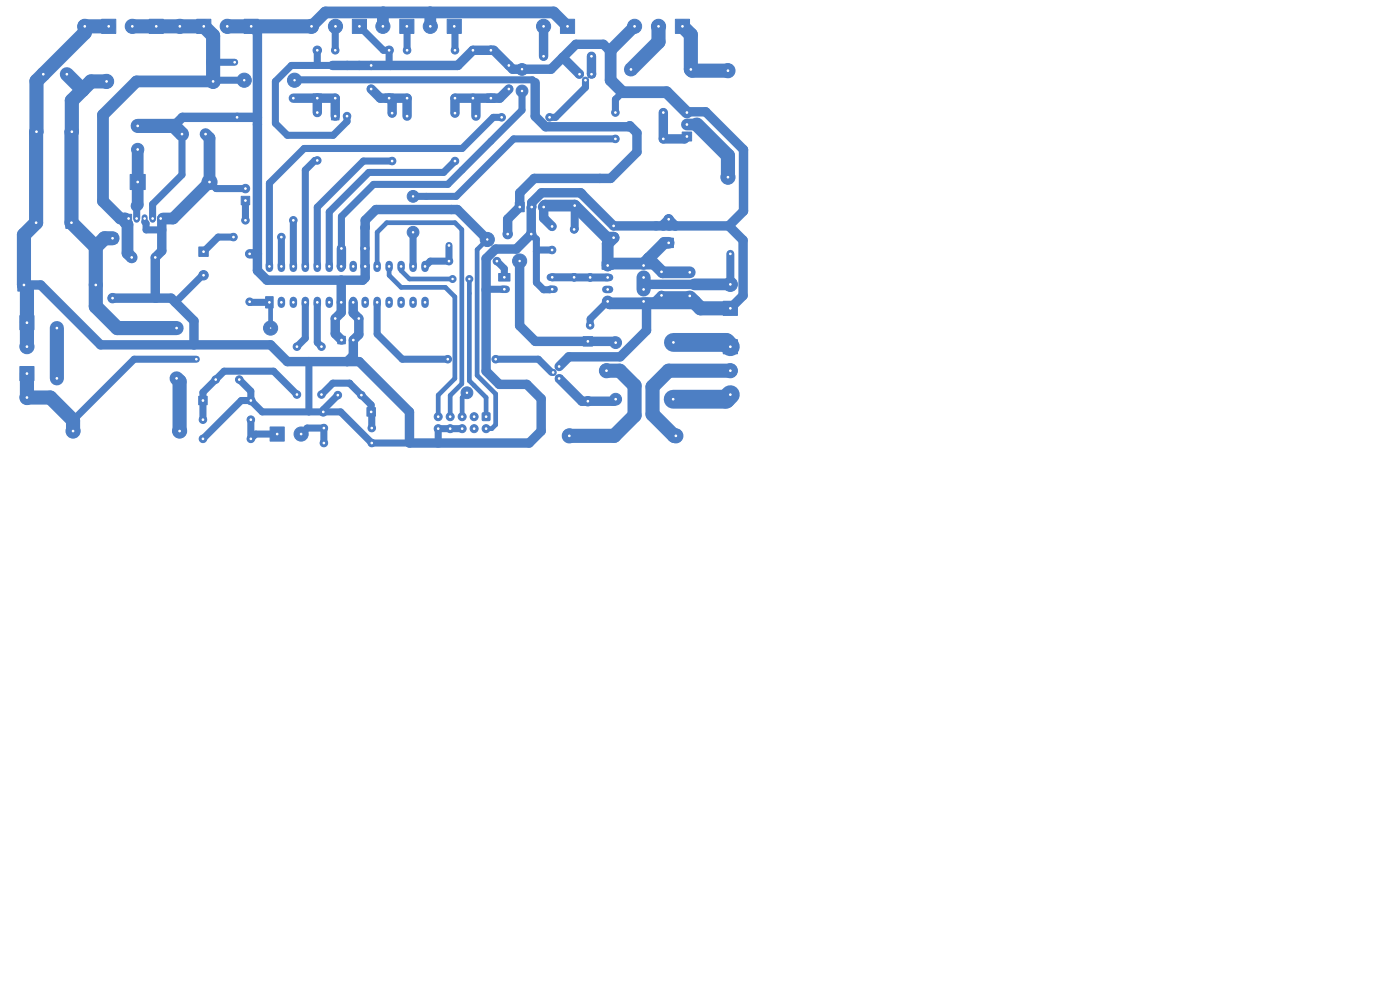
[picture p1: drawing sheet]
<svg xmlns="http://www.w3.org/2000/svg" width="297mm" height="210mm" viewBox="0 0 297 210" stroke-linecap="round" stroke-linejoin="round" font-family="sans-serif">
<g fill="#4d7fc4" stroke="#4d7fc4" stroke-width=".21">
<path d="M3.8 59.2h2.6v2.6h-2.6z"/>
<path d="M49.4 12.8h.8v.8h-.8z"/>
<path d="M49.9 24.5h.8v.8h-.8z"/>
<path d="M42.2 52.4h2v2h-2z"/>
<path d="M123.7 71.4h2v2h-2z"/>
<path d="M37.6 27.4h2v2h-2z"/>
<path d="M51.2 41.6h1.8v1.8h-1.8z"/>
<path d="M143.3 4.1h3v3h-3z"/>
<path d="M66.4 19.9h1.8v1.8h-1.8z"/>
<path d="M129.4 49.6h1.6v1.6h-1.6z"/>
<path d="M81.7 19.9h1.7v1.8h-1.7z"/>
<path d="M105.8 58h2.4v1.6h-2.4z"/>
<path d="M100.5 24.2h.9v.9h-.9z"/>
<path d="M14 46h2.4v2.4h-2.4z"/>
<path d="M153.4 72.1h3v3h-3z"/>
<path d="M14 26.7h2.4v2.4h-2.4z"/>
<path d="M4.2 67h3v3h-3z"/>
<path d="M118 79.6h1.3v1.3h-1.3z"/>
<path d="M140.9 50.5h2v2h-2z"/>
<path d="M109.3 42.9h1.9v2h-1.9z"/>
<path d="M118.9 4.1h3v3h-3z"/>
<path d="M144.7 28h2v1.9h-2z"/>
<path d="M22.9 49.5h2v2h-2z"/>
<path d="M153.4 63.9h3v3h-3z"/>
<path d="M26.6 45.5h1.3v1.8h-1.3z"/>
<path d="M77.8 86.5h1.8v1.8h-1.8z"/>
<path d="M132.9 13.7h2v2h-2z"/>
<path d="M103.2 19.9h1.8v1.8h-1.8z"/>
<path d="M4.2 77.7h3v3h-3z"/>
<path d="M145.5 57h1.6v1.6h-1.6z"/>
<path d="M121.5 43.2h.8v.8h-.8z"/>
<path d="M84.8 4.1h3v3h-3z"/>
<path d="M102.3 87.6h1.6v1.6h-1.6z"/>
<path d="M56.3 62.9h1.7v2.4h-1.7z"/>
<path d="M71.7 71.3h1.6v1.6h-1.6z"/>
<path d="M70.3 23.8h1.6v1.6h-1.6z"/>
<path d="M41.2 75.8h.9v.8h-.9z"/>
<path d="M127.7 55.5h2.4v1.6h-2.4z"/>
<path d="M27.6 37h3.2v3.2h-3.2z"/>
<path d="M94.9 4.1h3v3h-3z"/>
<path d="M74.8 4.1h3v3h-3z"/>
<path d="M27.1 53.8h1.6v1.6h-1.6z"/>
<path d="M61.8 20.4h.9v.9h-.9z"/>
<path d="M41.7 4.1h3v3h-3z"/>
<path d="M154.5 53.4h.9v.9h-.9z"/>
<path d="M21.6 4.1h3v3h-3z"/>
<path d="M31.6 4.1h3v3h-3z"/>
<path d="M94.8 51.6h.9v.9h-.9z"/>
<path d="M42.2 84.1h1.8v1.8h-1.8z"/>
<path d="M85.9 24.2h.9v.9h-.9z"/>
<path d="M124.8 15.1h1.3v1.3h-1.3z"/>
<path d="M57.3 90.6h3v3h-3z"/>
<path d="M51.8 4.1h3v3h-3z"/>
<circle cx="62.5" cy="17" r="1.5"/>
<circle cx="110.2" cy="55.4" r="1.5"/>
<circle cx="87.6" cy="41.7" r="1.25"/>
<circle cx="110.7" cy="14.7" r="1.25"/>
<circle cx="99.1" cy="83.3" r="1.25"/>
<circle cx="57.4" cy="69.6" r="1.5"/>
<circle cx="87.6" cy="49.3" r="1.25"/>
<circle cx="51.8" cy="17" r="1.5"/>
<circle cx="110.7" cy="19.3" r="1.25"/>
<circle cx="103.4" cy="50.8" r="1.5"/>
<circle cx="20.3" cy="60.5" r="1.3"/>
<circle cx="77.4" cy="52.7" r=".8"/>
<circle cx="72.4" cy="52.7" r=".8"/>
<circle cx="43.2" cy="58.4" r="1"/>
<circle cx="124.7" cy="85.1" r="1"/>
<circle cx="43.6" cy="28.4" r="1"/>
<circle cx="52.1" cy="40" r=".9"/>
<circle cx="139.7" cy="5.6" r="1.5"/>
<circle cx="134.6" cy="5.6" r="1.5"/>
<circle cx="96.5" cy="24" r=".8"/>
<circle cx="96.5" cy="34.2" r=".8"/>
<circle cx="68.7" cy="94" r=".8"/>
<circle cx="78.9" cy="94" r=".8"/>
<circle cx="53.2" cy="89" r=".8"/>
<circle cx="43.1" cy="89" r=".8"/>
<circle cx="130.6" cy="23.9" r=".8"/>
<circle cx="140.7" cy="23.9" r=".8"/>
<circle cx="86.4" cy="10.7" r=".8"/>
<circle cx="86.4" cy="20.8" r=".8"/>
<circle cx="67.3" cy="10.7" r=".9"/>
<circle cx="130.2" cy="47.9" r=".8"/>
<circle cx="67.3" cy="34" r=".8"/>
<circle cx="67.3" cy="23.9" r=".8"/>
<circle cx="140.3" cy="57.7" r=".8"/>
<circle cx="140.3" cy="62.7" r=".8"/>
<circle cx="121.8" cy="48.7" r=".8"/>
<circle cx="121.8" cy="58.8" r=".8"/>
<circle cx="82.5" cy="10.7" r=".9"/>
<circle cx="107.7" cy="49.7" r="1"/>
<circle cx="112.7" cy="49.7" r="1"/>
<circle cx="22.6" cy="17.3" r="1.5"/>
<circle cx="45.2" cy="17.3" r="1.5"/>
<circle cx="76.7" cy="83.8" r=".8"/>
<circle cx="71.7" cy="83.8" r=".8"/>
<circle cx="7.7" cy="47.2" r="1.2"/>
<circle cx="53" cy="53.8" r=".8"/>
<circle cx="53" cy="64" r=".8"/>
<circle cx="29.2" cy="31.7" r="1.3"/>
<circle cx="29.2" cy="26.7" r="1.3"/>
<circle cx="154.9" cy="78.6" r="1.5"/>
<circle cx="154.9" cy="83.7" r="1.5"/>
<circle cx="7.7" cy="27.9" r="1.2"/>
<circle cx="45.8" cy="80.5" r=".8"/>
<circle cx="50.8" cy="80.5" r=".8"/>
<circle cx="52.1" cy="46.7" r=".8"/>
<circle cx="62.2" cy="46.7" r=".8"/>
<circle cx="5.7" cy="73.5" r="1.5"/>
<circle cx="140.7" cy="29.5" r=".8"/>
<circle cx="130.6" cy="29.5" r=".8"/>
<circle cx="117.3" cy="79" r=".65"/>
<circle cx="118.6" cy="77.7" r=".65"/>
<circle cx="141.9" cy="46.5" r="1"/>
<circle cx="78.7" cy="18.9" r=".8"/>
<circle cx="78.7" cy="13.9" r=".8"/>
<circle cx="154.4" cy="37.6" r="1.5"/>
<circle cx="154.4" cy="15" r="1.5"/>
<circle cx="107.9" cy="18.9" r=".8"/>
<circle cx="107.9" cy="13.9" r=".8"/>
<circle cx="115.3" cy="5.6" r="1.5"/>
<circle cx="23.9" cy="63.2" r="1"/>
<circle cx="15.5" cy="91.4" r="1.5"/>
<circle cx="38.1" cy="91.4" r="1.5"/>
<circle cx="154.9" cy="60.3" r="1.5"/>
<circle cx="125.2" cy="58.9" r=".8"/>
<circle cx="125.2" cy="69" r=".8"/>
<circle cx="14.2" cy="15.7" r=".8"/>
<circle cx="9.2" cy="15.7" r=".8"/>
<circle cx="106.4" cy="24.9" r=".8"/>
<circle cx="116.6" cy="24.9" r=".8"/>
<circle cx="115.3" cy="11.9" r=".8"/>
<circle cx="125.5" cy="11.9" r=".8"/>
<circle cx="68.6" cy="87.4" r=".9"/>
<circle cx="146.6" cy="14.7" r="1"/>
<circle cx="104.1" cy="10.7" r=".9"/>
<circle cx="5.7" cy="84.3" r="1.5"/>
<circle cx="96.5" cy="10.7" r=".8"/>
<circle cx="96.5" cy="20.8" r=".8"/>
<circle cx="128.7" cy="78.6" r="1.5"/>
<circle cx="130.6" cy="84.7" r="1.25"/>
<circle cx="142.8" cy="84.7" r="1.5"/>
<circle cx="142.9" cy="72.6" r="1.5"/>
<circle cx="130.6" cy="72.7" r="1.25"/>
<circle cx="146.3" cy="62.8" r=".8"/>
<circle cx="81.2" cy="5.6" r="1.5"/>
<circle cx="95.2" cy="55.4" r=".8"/>
<circle cx="105.4" cy="55.4" r=".8"/>
<circle cx="103.1" cy="90.9" r=".85"/>
<circle cx="100.6" cy="88.4" r=".85"/>
<circle cx="100.6" cy="90.9" r=".85"/>
<circle cx="98" cy="88.4" r=".85"/>
<circle cx="98" cy="90.9" r=".85"/>
<circle cx="95.5" cy="88.4" r=".85"/>
<circle cx="95.5" cy="90.9" r=".85"/>
<circle cx="93" cy="88.4" r=".85"/>
<circle cx="93" cy="90.9" r=".85"/>
<circle cx="117.1" cy="48" r=".8"/>
<circle cx="117.1" cy="53" r=".8"/>
<circle cx="68.2" cy="83.7" r=".8"/>
<circle cx="68.2" cy="73.5" r=".8"/>
<circle cx="75" cy="72.1" r=".8"/>
<circle cx="73.6" cy="24.6" r=".8"/>
<circle cx="100.3" cy="20.8" r=".8"/>
<circle cx="100.3" cy="10.7" r=".8"/>
<circle cx="63" cy="83.7" r=".8"/>
<circle cx="63" cy="73.5" r=".8"/>
<circle cx="44.4" cy="38.6" r="1.6"/>
<circle cx="91.3" cy="5.6" r="1.5"/>
<circle cx="71.2" cy="5.6" r="1.5"/>
<circle cx="66.1" cy="5.6" r="1.5"/>
<circle cx="32.9" cy="54.6" r=".8"/>
<circle cx="83.2" cy="34.2" r=".8"/>
<circle cx="83.2" cy="24" r=".8"/>
<circle cx="38.2" cy="5.6" r="1.5"/>
<circle cx="18" cy="5.6" r="1.5"/>
<circle cx="28.1" cy="5.6" r="1.5"/>
<circle cx="53.2" cy="93.1" r=".8"/>
<circle cx="43.1" cy="93.1" r=".8"/>
<circle cx="71.1" cy="67.6" r=".8"/>
<circle cx="76.1" cy="67.6" r=".8"/>
<circle cx="53.2" cy="85" r=".9"/>
<circle cx="71.1" cy="10.7" r=".8"/>
<circle cx="71.1" cy="20.8" r=".8"/>
<circle cx="124.2" cy="17" r=".65"/>
<circle cx="122.9" cy="15.7" r=".65"/>
<circle cx="37.5" cy="80.3" r="1.2"/>
<circle cx="12.1" cy="80.3" r="1.2"/>
<circle cx="12.1" cy="69.6" r="1.2"/>
<circle cx="37.5" cy="69.6" r="1.2"/>
<circle cx="120.8" cy="92.5" r="1.5"/>
<circle cx="143.4" cy="92.5" r="1.5"/>
<circle cx="63.9" cy="92.1" r="1.5"/>
<circle cx="68.7" cy="90.8" r=".8"/>
<circle cx="78.9" cy="90.8" r=".8"/>
<circle cx="95" cy="76.2" r=".8"/>
<circle cx="105.2" cy="76.2" r=".8"/>
<circle cx="49.5" cy="50.3" r=".8"/>
<circle cx="59.7" cy="50.3" r=".8"/>
<circle cx="48.2" cy="5.6" r="1.5"/>
</g>
<g fill="none" stroke="#4d7fc4" stroke-width=".7">
<circle cx="96" cy="59.2" r=".5"/>
<circle cx="99.6" cy="59.2" r=".5"/>
</g>
<g fill="none" stroke="#4d7fc4" stroke-width="1.6">
<path d="M57.1 56.1v.8M59.7 56.1v.8M62.2 56.1v.8M64.8 56.1v.8M67.3 56.1v.8M69.8 56.1v.8M72.4 56.1v.8M74.9 56.1v.8M77.5 56.1v.8M80 56.1v.8M82.5 56.1v.8M85.1 56.1v.8"/>
<path d="M87.6 56.1v.8M90.2 56.1v.8M116.7 58.8h.8M128.5 58.9h.8M136.1 58.9h.8M136.1 56.3h.8M59.7 63.7v.8M62.2 63.7v.8M64.8 63.7v.8M67.3 63.7v.8M69.8 63.7v.8M72.4 63.7v.8"/>
<path d="M74.9 63.7v.8M77.5 63.7v.8M80 63.7v.8M82.5 63.7v.8M85.1 63.7v.8M87.6 63.7v.8M90.2 63.7v.8M106.6 61.4h.8M116.7 61.4h.8M128.5 61.4h.8M128.5 63.9h.8M136.1 61.4h.8"/>
<path d="M136.1 63.9h.8"/>
</g>
<path d="M145.7 26.4h.1M145.7 23.9h.1M112.8 43.9v.1M115.3 43.9v.1" fill="none" stroke="#4d7fc4" stroke-width="1.9"/>
<path d="M29 46.1v.5M30.7 46.1v.5M32.4 46.1v.5M34.1 46.1v.5" fill="none" stroke="#4d7fc4" stroke-width="1.3"/>
<g fill="#ececec" stroke="#ececec" stroke-width=".21">
<circle cx="110.7" cy="14.7" r=".3"/>
<circle cx="110.7" cy="19.3" r=".3"/>
<circle cx="51.8" cy="17" r=".3"/>
<circle cx="62.5" cy="17" r=".3"/>
<circle cx="110.2" cy="55.4" r=".3"/>
<circle cx="103.4" cy="50.8" r=".3"/>
<circle cx="87.6" cy="49.3" r=".3"/>
<circle cx="87.6" cy="41.7" r=".3"/>
<circle cx="99.1" cy="83.3" r=".3"/>
<circle cx="99.6" cy="59.2" r=".3"/>
<circle cx="96" cy="59.2" r=".3"/>
</g>
<circle cx="57.4" cy="69.6" r=".15" fill="#008484" stroke="#008484" stroke-width=".21"/>
<g fill="none" stroke="#4d7fc4" stroke-width="1.5">
<path d="M45.2 13.2h4.6M51.8 17h-6.3l-.3 .3M62.5 17l50.4-.1 .6 .6M67.3 10.7v3.2M70.5 13.9h-8.7l-3.4 3.4v8.9l2.6 2.5h9.7l2.9-2.9v-1.2M71.2 5.6l-.1 5.1M76.3 5.6l5 5.1h1.2v2.9l.3 .3M86.4 5.6v5.1M96.5 5.6v5.1M110.7 19.3v4.1l-15.7 15.7h-15.8l-6.8 6.8v6.8M124.2 17.3v1.2l-6.3 6.4h-1.3M132.1 19.6l-1.5 1.5v2.8"/>
<path d="M38.6 28.4v8.7l-6.2 6.2v3.1M44.4 38.6l1.4 1.4h6.3M67.3 34h-.5l-2 2.1v20.4M83.2 34.2h-6.1l-9.8 9.7v12.6M96.5 34.2l-2.4 2.4h-15.9l-8.4 8.4v11.5M106.4 24.9h-1.8l-6.6 6.6h-33.5l-7.4 7.4v17.6M130.6 29.5h-21.6l-12.2 12.2h-9.2M29 43.7v2.7M30.7 47.1l.3 .3v1.4h3.3M43.2 58.4h-.2l-5.8 5.7M49.5 50.3h-3.2l-3.1 3.1M52.1 42.5v4.2"/>
<path d="M59.7 50.3v6.2M62.2 46.7v9.8M87.6 49.3v7.2M95.2 52.1v3.3h-3.9l-1.1 1.1M105.4 55.4l1.6 1.6v1.8M112.7 49.7l1.1 1v9.2l1.5 1.6 1.8-.1M117.1 53h-3l-.3 .3M41.7 76.2h-13.2l-13 13M53 64l.1 .1h4M64.8 64.1v7.7l-1.8 1.7M65.5 76.7v10.7M67.3 64.1v8.5l.9 .9"/>
<path d="M72.4 62.7v1.4M80 64.1v6.8l5.3 5.3h9.7M105.2 76.2h9l2.8 2.8M107 61.4l-3.9 .1M128.9 63.9l-3.7 3.8v1.3M50.8 80.5l2.4 2.5v2M53.2 85l2.4 2.4h16.7l6.6 6.6h8M53.2 89v4.1l1-1h4.6M53.2 85h-2l-8.1 8.1M63 83.7l-5-5h-10.5l-4.4 4.5v5.8M63.9 92.1l1.3-1.3h3.5v3.2M71.7 83.8l-3.1 3.1v.5"/>
<path d="M74.2 81.3h-3.6l-2.4 2.4M74.2 81.3h.1M74.2 81.3l4.5 4.6 .2 4.9M98 90.9h-5v3.1"/>
</g>
<g fill="none" stroke="#4d7fc4" stroke-width="2">
<path d="M53.3 5.6l1.3 1.3v50.5l2 2h20.3l.6-.5v-12.2l2.3-2.2h17.2l6.4 6.3M78.7 18.9l2 1.9h5.7v3.8M107.9 18.9l-1.9 1.9h-9.5v3.2M113.5 17.5v7.2l2.3 2.2h17.6l.2-.2 1.5 1.5v4.1l-5.6 5.5h-16.2l-3 3.1v3l-2.6 2.6v3.2M115.3 5.6v6.3M119.4 12.2l3.5 3.5M122.9 15.7h.1M125.5 11.9v3.8M129.5 10.9l-1.5-1.5h-5.8l-5.3 5.3h-8.1l-4.1-4h-4.4l-3.2 3.2h-26.6M54.6 24.9h-15.9l-1.8 1.8M62.2 20.8h8.9v3.8M67.3 20.8v3.1"/>
<path d="M82.5 20.8l.7 .7v2.5M101 21.5v3.1M140.7 23.9v5.6h4.5l.5-.5M145.7 23.9l.2-.2h3.8l8 8.1v13l-3.1 3.1M34.3 46.4v6.8l-1.4 1.4 .1 8.6M53 53.8h1.6M72.4 59.4v6.9l-1.3 1.3v3.2l1.4 1.3M72.4 52.7v3.8M110.2 55.4v13.7l3.4 3.3h16.7l.3 .3M115.3 43.9v2.4l1.8 1.7M136.5 56.2h2.3l1.6 1.6h5.9M141.9 46.5l-1.2 1.2v.2"/>
<path d="M141.9 46.5v1.3l.1 .1M141.9 46.5l1.4 1.4M154.6 47.9h-24.4l-7-7h-8.3l-2.1 2.1-.1 6.7-3.2 3.1h-4.4l-2 2.1v23.8l2.8 2.8h5.9l3 3.1v6.8l-2.5 2.6h-25.4v-6.6l-10.7-10.7h-15.2l-3.6-3.5h-36.1l-12.7-12.7h-3.5M154.6 47.9l3 3.1v11.7l-2.7 2.7M23.9 63.2h12.4l4.8 4.9v5.1M74.9 64.1v2.3l1.2 1.2v3.4l-1.1 1.1v3.3l-1.3 1.3M137.2 64.4v5.7l-5.6 5.6h-10.9l-2.1 2M138.9 64.1h8.4M146.3 62.8h-5.9l-.1-.1-1.4 1.4h-2.4M147.3 60.3h-9.7l-1.1 1.1M118.7 80.3l4.7 4.8h6.8l.4-.4"/>
</g>
<path d="M45.2 17.3h-16.2l-7.2 7.1v18.3l3.7 3.7h1v.7l.5 .5v6.1l.9 .9M66.1 5.6l2.9-3h48.4l3 3M81.3 2.6l-.1 3M91.2 2.6l.1 3M134.6 5.6l-5.1 5.1v6.3l2.6 2.6h9.3l4.3 4.3M29.2 31.7v11.7l-.2 .3M43.6 28.4l.8 .9v9.3l-7.7 7.8h-2.1M145.7 26.4h2.1M115.3 43.9l.3-.3h6.3l6.8 6.8h1.5l-1.3 1.3v4.6l.4-.4h7.2l4.4-4.4h1M137.6 54.8l3 3h5.7M128.9 63.9l.4 .5h17.7l.3-.3M147.3 60.3h7.6" fill="none" stroke="#4d7fc4" stroke-width="2.5"/>
<g fill="none" stroke="#4d7fc4" stroke-width="3">
<path d="M14.2 15.7l3.3 3.4M17.5 19.1h.1M22.6 17.3h-3.3l-4.1 4v25.9l5.1 5.2M23.1 5.6h-5.1v1.3l-10.3 10.3v30l-2.6 2.6v10.7l.6 .6v12.4M28.1 5.6h15.1l2 2v9.7M48.2 5.6h17.9M139.7 5.6v3.3l-5.8 5.8M144.8 5.6l1.8 1.8v7.3l.2 .3h7.6M29.2 26.7h7.7l1.7 1.7M147.8 26.4l6.6 6.6v4.6M20.3 52.4v12.6l4.6 4.6h12.6M23.9 50.5h-1.7l-1.9 1.9"/>
<path d="M136.5 58.9v2.5M5.7 79.2v5.1h5l4.8 4.9v2.2M12.1 69.6v10.7M128.7 78.6h2.8l3.1 3.2v6.3l-4.3 4.4h-9.5M146.3 63.1l2.3 2.3h6.3M154.9 78.6h-13.1l-3.4 3.4v5.9l4.6 4.6h.4M37.5 80.3l.6 .6v10.5"/>
</g>
<path d="M117.1 58.8h.1M117.2 58.8l11.7 .1M121.9 43.6v4.9l-.1 .2M125.2 58.9h.1M154.9 53.8v6.5" fill="none" stroke="#4d7fc4" stroke-width="1.7"/>
<path d="M80 56.5v-7.2l2-2.1h14.5l1.5 1.5v32.7l-2.5 2.5v4.5M82.5 56.5v1.9l2.6 2.6h9.4l2 2v17.3l-3.5 3.5v4.6M85.1 56.5v.9l1.8 1.8h9.1M99.6 59.2v21.6l3.5 3.5v4.1M103.4 50.8l-2.2 2.2v26.6l4 4v6.5l-.9 .8h-1.2M57.1 64.1l.3 .3v5.2M99.1 83.3l-1.1 1v4.1" fill="none" stroke="#4d7fc4" stroke-width="1"/>
<path d="M142.9 72.6h11.1l.9 1M154.9 83.7l-.9 1h-11.2" fill="none" stroke="#4d7fc4" stroke-width="4"/>
<g fill="#fff" stroke="#fff" stroke-width=".21">
<circle cx="110.7" cy="14.7" r=".15"/>
<circle cx="110.7" cy="19.3" r=".15"/>
<circle cx="51.8" cy="17" r=".15"/>
<circle cx="62.5" cy="17" r=".15"/>
<circle cx="110.2" cy="55.4" r=".15"/>
<circle cx="103.4" cy="50.8" r=".15"/>
<circle cx="87.6" cy="49.3" r=".15"/>
<circle cx="87.6" cy="41.7" r=".15"/>
<circle cx="57.4" cy="69.6" r=".05"/>
<circle cx="99.1" cy="83.3" r=".15"/>
<circle cx="99.6" cy="59.2" r=".15"/>
<circle cx="96" cy="59.2" r=".15"/>
<circle cx="7.6" cy="93.5" r=".17"/>
<circle cx="5.1" cy="60.5" r=".17"/>
<circle cx="20.3" cy="60.5" r=".17"/>
<circle cx="49.8" cy="13.2" r=".17"/>
<circle cx="77.4" cy="52.7" r=".17"/>
<circle cx="72.4" cy="52.7" r=".17"/>
<circle cx="50.3" cy="24.9" r=".17"/>
<circle cx="43.2" cy="53.4" r=".17"/>
<circle cx="43.2" cy="58.4" r=".17"/>
<circle cx="124.7" cy="72.4" r=".17"/>
<circle cx="124.7" cy="85.1" r=".17"/>
<circle cx="154.4" cy="6.6" r=".17"/>
<circle cx="38.6" cy="28.4" r=".17"/>
<circle cx="43.6" cy="28.4" r=".17"/>
<circle cx="52.1" cy="42.5" r=".17"/>
<circle cx="52.1" cy="40" r=".17"/>
<circle cx="144.8" cy="5.6" r=".17"/>
<circle cx="139.7" cy="5.6" r=".17"/>
<circle cx="134.6" cy="5.6" r=".17"/>
<circle cx="96.5" cy="24" r=".17"/>
<circle cx="96.5" cy="34.2" r=".17"/>
<circle cx="68.7" cy="94" r=".17"/>
<circle cx="78.9" cy="94" r=".17"/>
<circle cx="53.2" cy="89" r=".17"/>
<circle cx="43.1" cy="89" r=".17"/>
<circle cx="130.6" cy="23.9" r=".17"/>
<circle cx="140.7" cy="23.9" r=".17"/>
<circle cx="86.4" cy="10.7" r=".17"/>
<circle cx="86.4" cy="20.8" r=".17"/>
<circle cx="67.3" cy="20.8" r=".17"/>
<circle cx="67.3" cy="10.7" r=".17"/>
<circle cx="130.2" cy="50.4" r=".17"/>
<circle cx="130.2" cy="47.9" r=".17"/>
<circle cx="67.3" cy="34" r=".17"/>
<circle cx="67.3" cy="23.9" r=".17"/>
<circle cx="140.3" cy="57.7" r=".17"/>
<circle cx="140.3" cy="62.7" r=".17"/>
<circle cx="121.8" cy="48.7" r=".17"/>
<circle cx="121.8" cy="58.8" r=".17"/>
<circle cx="82.5" cy="20.8" r=".17"/>
<circle cx="82.5" cy="10.7" r=".17"/>
<circle cx="107.7" cy="49.7" r=".17"/>
<circle cx="112.7" cy="49.7" r=".17"/>
<circle cx="107" cy="58.8" r=".17"/>
<circle cx="107" cy="61.4" r=".17"/>
<circle cx="117.1" cy="61.4" r=".17"/>
<circle cx="117.1" cy="58.8" r=".17"/>
<circle cx="22.6" cy="17.3" r=".17"/>
<circle cx="45.2" cy="17.3" r=".17"/>
<circle cx="101" cy="24.6" r=".17"/>
<circle cx="76.7" cy="83.8" r=".17"/>
<circle cx="71.7" cy="83.8" r=".17"/>
<circle cx="15.2" cy="47.2" r=".17"/>
<circle cx="7.7" cy="47.2" r=".17"/>
<circle cx="53" cy="53.8" r=".17"/>
<circle cx="53" cy="64" r=".17"/>
<circle cx="29.2" cy="31.7" r=".17"/>
<circle cx="29.2" cy="26.7" r=".17"/>
<circle cx="154.9" cy="73.6" r=".17"/>
<circle cx="154.9" cy="78.6" r=".17"/>
<circle cx="154.9" cy="83.7" r=".17"/>
<circle cx="15.2" cy="27.9" r=".17"/>
<circle cx="7.7" cy="27.9" r=".17"/>
<circle cx="45.8" cy="80.5" r=".17"/>
<circle cx="50.8" cy="80.5" r=".17"/>
<circle cx="52.1" cy="46.7" r=".17"/>
<circle cx="62.2" cy="46.7" r=".17"/>
<circle cx="5.7" cy="68.5" r=".17"/>
<circle cx="5.7" cy="73.5" r=".17"/>
<circle cx="140.7" cy="29.5" r=".17"/>
<circle cx="130.6" cy="29.5" r=".17"/>
<circle cx="118.6" cy="80.3" r=".17"/>
<circle cx="117.3" cy="79" r=".17"/>
<circle cx="118.6" cy="77.7" r=".17"/>
<circle cx="141.9" cy="51.5" r=".17"/>
<circle cx="141.9" cy="46.5" r=".17"/>
<circle cx="78.7" cy="18.9" r=".17"/>
<circle cx="78.7" cy="13.9" r=".17"/>
<circle cx="154.4" cy="37.6" r=".17"/>
<circle cx="154.4" cy="15" r=".17"/>
<circle cx="110.3" cy="43.9" r=".17"/>
<circle cx="112.8" cy="43.9" r=".17"/>
<circle cx="115.3" cy="43.9" r=".17"/>
<circle cx="107.9" cy="18.9" r=".17"/>
<circle cx="107.9" cy="13.9" r=".17"/>
<circle cx="120.4" cy="5.6" r=".17"/>
<circle cx="115.3" cy="5.6" r=".17"/>
<circle cx="154.4" cy="93.5" r=".17"/>
<circle cx="145.7" cy="29" r=".18"/>
<circle cx="145.7" cy="26.4" r=".18"/>
<circle cx="145.7" cy="23.9" r=".18"/>
<circle cx="23.9" cy="50.5" r=".17"/>
<circle cx="23.9" cy="63.2" r=".17"/>
<circle cx="15.5" cy="91.4" r=".17"/>
<circle cx="38.1" cy="91.4" r=".17"/>
<circle cx="154.9" cy="65.4" r=".17"/>
<circle cx="154.9" cy="60.3" r=".17"/>
<circle cx="125.2" cy="58.9" r=".17"/>
<circle cx="125.2" cy="69" r=".17"/>
<circle cx="14.2" cy="15.7" r=".17"/>
<circle cx="9.2" cy="15.7" r=".17"/>
<circle cx="27.3" cy="46.4" r=".17"/>
<circle cx="29" cy="46.4" r=".17"/>
<circle cx="30.7" cy="46.4" r=".17"/>
<circle cx="32.4" cy="46.4" r=".17"/>
<circle cx="34.1" cy="46.4" r=".17"/>
<circle cx="106.4" cy="24.9" r=".17"/>
<circle cx="116.6" cy="24.9" r=".17"/>
<circle cx="115.3" cy="11.9" r=".17"/>
<circle cx="125.5" cy="11.9" r=".17"/>
<circle cx="78.7" cy="87.4" r=".17"/>
<circle cx="68.6" cy="87.4" r=".17"/>
<circle cx="133.9" cy="14.7" r=".17"/>
<circle cx="146.6" cy="14.7" r=".17"/>
<circle cx="104.1" cy="20.8" r=".17"/>
<circle cx="104.1" cy="10.7" r=".17"/>
<circle cx="5.7" cy="79.2" r=".17"/>
<circle cx="5.7" cy="84.3" r=".17"/>
<circle cx="96.5" cy="10.7" r=".17"/>
<circle cx="96.5" cy="20.8" r=".17"/>
<circle cx="128.7" cy="78.6" r=".18"/>
<circle cx="130.6" cy="84.7" r=".18"/>
<circle cx="142.8" cy="84.7" r=".18"/>
<circle cx="142.9" cy="72.6" r=".17"/>
<circle cx="130.6" cy="72.7" r=".18"/>
<circle cx="146.3" cy="57.8" r=".17"/>
<circle cx="146.3" cy="62.8" r=".17"/>
<circle cx="121.9" cy="43.6" r=".17"/>
<circle cx="86.3" cy="5.6" r=".17"/>
<circle cx="81.2" cy="5.6" r=".17"/>
<circle cx="95.2" cy="55.4" r=".17"/>
<circle cx="105.4" cy="55.4" r=".17"/>
<circle cx="103.1" cy="88.4" r=".17"/>
<circle cx="103.1" cy="90.9" r=".17"/>
<circle cx="100.6" cy="88.4" r=".17"/>
<circle cx="100.6" cy="90.9" r=".17"/>
<circle cx="98" cy="88.4" r=".17"/>
<circle cx="98" cy="90.9" r=".17"/>
<circle cx="95.5" cy="88.4" r=".17"/>
<circle cx="95.5" cy="90.9" r=".17"/>
<circle cx="93" cy="88.4" r=".17"/>
<circle cx="93" cy="90.9" r=".17"/>
<circle cx="117.1" cy="48" r=".17"/>
<circle cx="117.1" cy="53" r=".17"/>
<circle cx="68.2" cy="83.7" r=".17"/>
<circle cx="68.2" cy="73.5" r=".17"/>
<circle cx="57.1" cy="64.1" r=".17"/>
<circle cx="59.7" cy="64.1" r=".17"/>
<circle cx="62.2" cy="64.1" r=".17"/>
<circle cx="64.8" cy="64.1" r=".17"/>
<circle cx="67.3" cy="64.1" r=".17"/>
<circle cx="69.8" cy="64.1" r=".17"/>
<circle cx="72.4" cy="64.1" r=".17"/>
<circle cx="74.9" cy="64.1" r=".17"/>
<circle cx="77.5" cy="64.1" r=".17"/>
<circle cx="80" cy="64.1" r=".17"/>
<circle cx="82.5" cy="64.1" r=".17"/>
<circle cx="85.1" cy="64.1" r=".17"/>
<circle cx="87.6" cy="64.1" r=".17"/>
<circle cx="90.2" cy="64.1" r=".17"/>
<circle cx="90.2" cy="56.5" r=".17"/>
<circle cx="87.6" cy="56.5" r=".17"/>
<circle cx="85.1" cy="56.5" r=".17"/>
<circle cx="82.5" cy="56.5" r=".17"/>
<circle cx="80" cy="56.5" r=".17"/>
<circle cx="77.5" cy="56.5" r=".17"/>
<circle cx="74.9" cy="56.5" r=".17"/>
<circle cx="72.4" cy="56.5" r=".17"/>
<circle cx="69.8" cy="56.5" r=".17"/>
<circle cx="67.3" cy="56.5" r=".17"/>
<circle cx="64.8" cy="56.5" r=".17"/>
<circle cx="62.2" cy="56.5" r=".17"/>
<circle cx="59.7" cy="56.5" r=".17"/>
<circle cx="57.1" cy="56.5" r=".17"/>
<circle cx="72.5" cy="72.1" r=".18"/>
<circle cx="75" cy="72.1" r=".17"/>
<circle cx="71.1" cy="24.6" r=".17"/>
<circle cx="73.6" cy="24.6" r=".17"/>
<circle cx="41.7" cy="76.2" r=".17"/>
<circle cx="100.3" cy="20.8" r=".17"/>
<circle cx="100.3" cy="10.7" r=".17"/>
<circle cx="128.9" cy="56.3" r=".18"/>
<circle cx="128.9" cy="58.9" r=".18"/>
<circle cx="128.9" cy="61.4" r=".18"/>
<circle cx="128.9" cy="63.9" r=".18"/>
<circle cx="136.5" cy="63.9" r=".18"/>
<circle cx="136.5" cy="61.4" r=".18"/>
<circle cx="136.5" cy="58.9" r=".18"/>
<circle cx="136.5" cy="56.3" r=".18"/>
<circle cx="63" cy="83.7" r=".17"/>
<circle cx="63" cy="73.5" r=".17"/>
<circle cx="29.2" cy="38.6" r=".17"/>
<circle cx="44.4" cy="38.6" r=".17"/>
<circle cx="96.4" cy="5.6" r=".17"/>
<circle cx="91.3" cy="5.6" r=".17"/>
<circle cx="76.3" cy="5.6" r=".17"/>
<circle cx="71.2" cy="5.6" r=".17"/>
<circle cx="66.1" cy="5.6" r=".17"/>
<circle cx="27.9" cy="54.6" r=".17"/>
<circle cx="32.9" cy="54.6" r=".17"/>
<circle cx="62.2" cy="20.8" r=".17"/>
<circle cx="83.2" cy="34.2" r=".17"/>
<circle cx="83.2" cy="24" r=".17"/>
<circle cx="43.2" cy="5.6" r=".17"/>
<circle cx="38.2" cy="5.6" r=".17"/>
<circle cx="154.9" cy="53.8" r=".17"/>
<circle cx="23.1" cy="5.6" r=".17"/>
<circle cx="18" cy="5.6" r=".17"/>
<circle cx="7.6" cy="6.6" r=".17"/>
<circle cx="33.1" cy="5.6" r=".17"/>
<circle cx="28.1" cy="5.6" r=".17"/>
<circle cx="53.2" cy="93.1" r=".17"/>
<circle cx="43.1" cy="93.1" r=".17"/>
<circle cx="95.2" cy="52.1" r=".17"/>
<circle cx="71.1" cy="67.6" r=".17"/>
<circle cx="76.1" cy="67.6" r=".17"/>
<circle cx="43.1" cy="85" r=".17"/>
<circle cx="53.2" cy="85" r=".17"/>
<circle cx="86.4" cy="24.6" r=".17"/>
<circle cx="71.1" cy="10.7" r=".17"/>
<circle cx="71.1" cy="20.8" r=".17"/>
<circle cx="125.5" cy="15.7" r=".18"/>
<circle cx="124.2" cy="17" r=".17"/>
<circle cx="122.9" cy="15.7" r=".18"/>
<circle cx="37.5" cy="80.3" r=".17"/>
<circle cx="12.1" cy="80.3" r=".17"/>
<circle cx="12.1" cy="69.6" r=".17"/>
<circle cx="37.5" cy="69.6" r=".17"/>
<circle cx="120.8" cy="92.5" r=".17"/>
<circle cx="143.4" cy="92.5" r=".17"/>
<circle cx="58.8" cy="92.1" r=".17"/>
<circle cx="63.9" cy="92.1" r=".17"/>
<circle cx="68.7" cy="90.8" r=".17"/>
<circle cx="78.9" cy="90.8" r=".17"/>
<circle cx="95" cy="76.2" r=".17"/>
<circle cx="105.2" cy="76.2" r=".17"/>
<circle cx="49.5" cy="50.3" r=".17"/>
<circle cx="59.7" cy="50.3" r=".17"/>
<circle cx="53.3" cy="5.6" r=".17"/>
<circle cx="48.2" cy="5.6" r=".17"/>
</g>
</svg>
